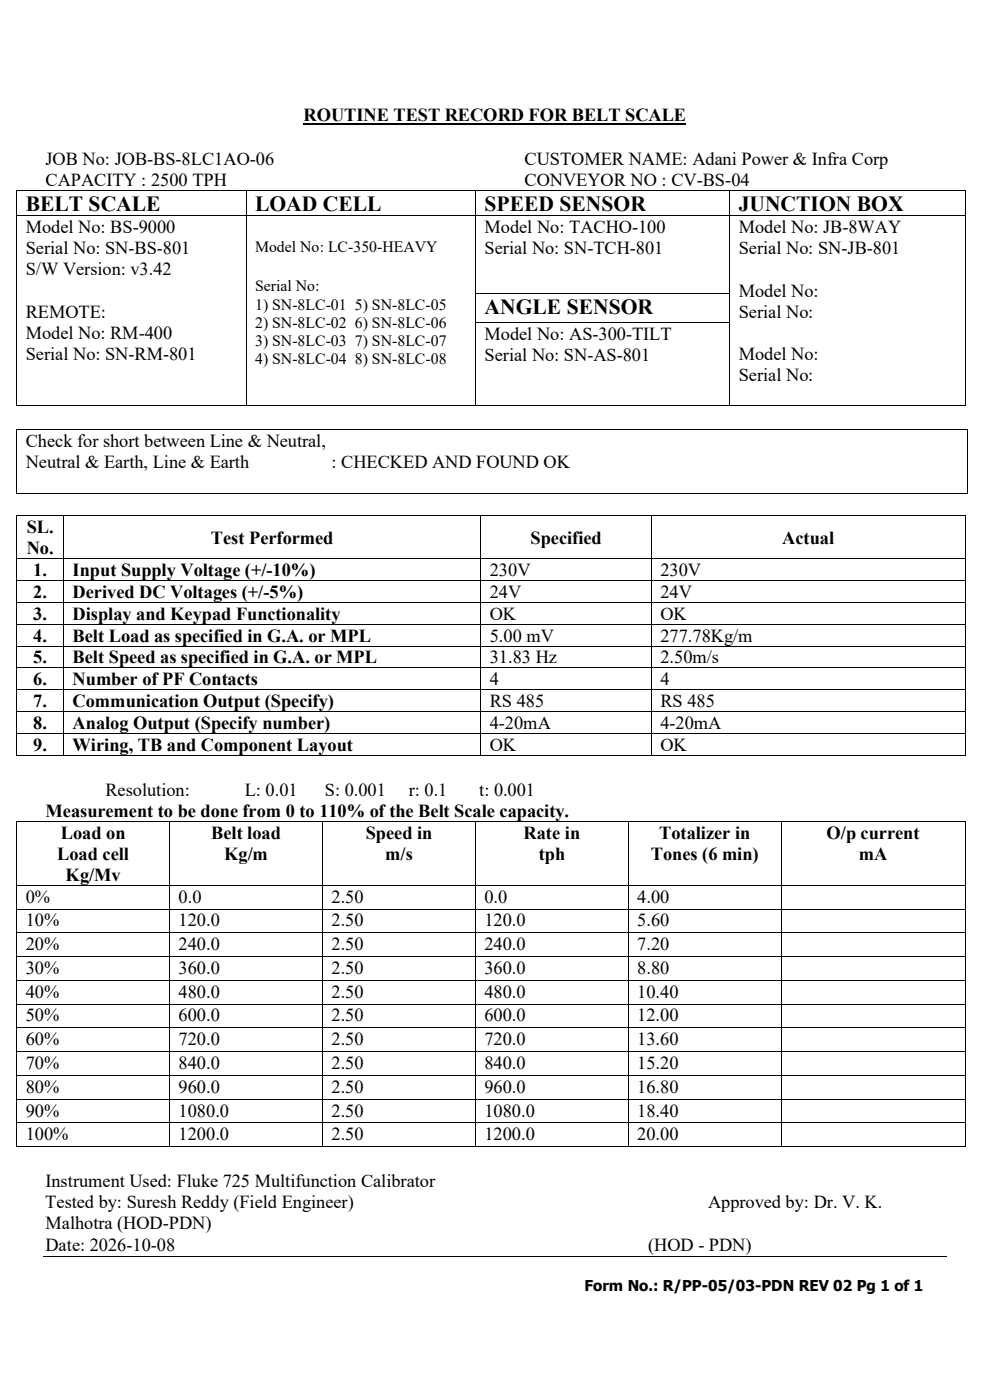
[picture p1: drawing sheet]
<svg xmlns="http://www.w3.org/2000/svg" width="210mm" height="297mm" viewBox="0 0 210 297" stroke-linecap="round" stroke-linejoin="round" font-family="sans-serif">
<defs><g id="words">
<g font-size="4.6">
<text x="5.5" y="44.8">BELT SCALE</text>
<text x="54.1" y="44.8">LOAD CELL</text>
<text x="102.8" y="44.8">SPEED SENSOR</text>
<text x="156.7" y="44.8">JUNCTION BOX</text>
<text x="102.8" y="66.6">ANGLE SENSOR</text>
</g>
<g font-size="3.9">
<text x="64.4" y="25.6">ROUTINE TEST RECORD FOR BELT SCALE</text>
<text x="9.7" y="35">JOB No: JOB-BS-8LC1AO-06</text>
<text x="111.3" y="35">CUSTOMER NAME: Adani Power &amp; Infra Corp</text>
<text x="9.7" y="39.4">CAPACITY : 2500 TPH</text>
<text x="111.3" y="39.4">CONVEYOR NO : CV-BS-04</text>
<text x="5.5" y="49.5">Model No: BS-9000</text>
<text x="5.5" y="54">Serial No: SN-BS-801</text>
<text x="102.8" y="49.5">Model No: TACHO-100</text>
<text x="102.8" y="54">Serial No: SN-TCH-801</text>
<text x="156.7" y="49.5">Model No: JB-8WAY</text>
<text x="156.7" y="54">Serial No: SN-JB-801</text>
<text x="5.5" y="58.4">S/W Version: v3.42</text>
<text x="156.7" y="62.9">Model No:</text>
<text x="5.5" y="67.4">REMOTE:</text>
<text x="5.5" y="71.8">Model No: RM-400</text>
<text x="156.7" y="67.4">Serial No:</text>
<text x="5.5" y="76.3">Serial No: SN-RM-801</text>
<text x="102.8" y="72.1">Model No: AS-300-TILT</text>
<text x="102.8" y="76.5">Serial No: SN-AS-801</text>
<text x="156.7" y="76.3">Model No:</text>
<text x="156.7" y="80.7">Serial No:</text>
<text x="5.5" y="94.8">Check for short between Line &amp; Neutral,</text>
<text x="5.5" y="99.3">Neutral &amp; Earth, Line &amp; Earth</text>
<text x="70.3" y="99.3">: CHECKED AND FOUND OK</text>
<text x="5.7" y="113.1">SL.</text>
<text x="5.7" y="117.6">No.</text>
<text x="44.8" y="115.3">Test Performed</text>
<text x="112.5" y="115.3">Specified</text>
<text x="165.9" y="115.3">Actual</text>
<text x="7.1" y="122.2">1.</text>
<text x="15.4" y="122.2">Input Supply Voltage (+/-10%)</text>
<text x="103.9" y="122.2">230V</text>
<text x="140.1" y="122.2">230V</text>
<text x="7.1" y="126.8">2.</text>
<text x="7.1" y="131.5">3.</text>
<text x="15.4" y="126.8">Derived DC Voltages (+/-5%)</text>
<text x="15.4" y="131.5">Display and Keypad Functionality</text>
<text x="103.9" y="126.8">24V</text>
<text x="103.9" y="131.5">OK</text>
<text x="140.1" y="126.8">24V</text>
<text x="140.1" y="131.5">OK</text>
<text x="7.1" y="136.1">4.</text>
<text x="15.4" y="136.1">Belt Load as specified in G.A. or MPL</text>
<text x="103.9" y="136.1">5.00 mV</text>
<text x="140.1" y="136.1">277.78Kg/m</text>
<text x="7.1" y="140.7">5.</text>
<text x="15.4" y="140.7">Belt Speed as specified in G.A. or MPL</text>
<text x="103.9" y="140.7">31.83 Hz</text>
<text x="140.1" y="140.7">2.50m/s</text>
<text x="7.1" y="145.4">6.</text>
<text x="15.4" y="145.4">Number of PF Contacts</text>
<text x="103.9" y="145.4">4</text>
<text x="140.1" y="145.4">4</text>
<text x="7.1" y="150">7.</text>
<text x="7.1" y="154.7">8.</text>
<text x="15.4" y="150">Communication Output (Specify)</text>
<text x="15.4" y="154.7">Analog Output (Specify number)</text>
<text x="103.9" y="150">RS 485</text>
<text x="103.9" y="154.7">4-20mA</text>
<text x="140.1" y="150">RS 485</text>
<text x="140.1" y="154.7">4-20mA</text>
<text x="7.1" y="159.3">9.</text>
<text x="15.4" y="159.3">Wiring, TB and Component Layout</text>
<text x="103.9" y="159.3">OK</text>
<text x="140.1" y="159.3">OK</text>
<text x="9.7" y="173.3">Measurement to be done from 0 to 110% of the Belt Scale capacity.</text>
<text x="22.4" y="168.8">Resolution:</text>
<text x="52" y="168.8">L: 0.01</text>
<text x="68.9" y="168.8">S: 0.001</text>
<text x="86.7" y="168.8">r: 0.1</text>
<text x="101.7" y="168.8">t: 0.001</text>
<text x="12.9" y="177.9">Load on</text>
<text x="44.8" y="177.9">Belt load</text>
<text x="77.6" y="177.9">Speed in</text>
<text x="111.1" y="177.9">Rate in</text>
<text x="139.9" y="177.9">Totalizer in</text>
<text x="175.3" y="177.9">O/p current</text>
<text x="12.1" y="182.4">Load cell</text>
<text x="47.5" y="182.4">Kg/m</text>
<text x="81.7" y="182.4">m/s</text>
<text x="114.3" y="182.4">tph</text>
<text x="138.1" y="182.4">Tones (6 min)</text>
<text x="182.2" y="182.4">mA</text>
<text x="5.5" y="191.5">0%</text>
<text x="13.9" y="186.8">Kg/Mv</text>
<text x="37.9" y="191.5">0.0</text>
<text x="70.3" y="191.5">2.50</text>
<text x="102.8" y="191.5">0.0</text>
<text x="135.2" y="191.5">4.00</text>
<text x="5.5" y="196.5">10%</text>
<text x="37.9" y="196.5">120.0</text>
<text x="70.3" y="196.5">2.50</text>
<text x="102.8" y="196.5">120.0</text>
<text x="135.2" y="196.5">5.60</text>
<text x="5.5" y="201.6">20%</text>
<text x="37.9" y="201.6">240.0</text>
<text x="70.3" y="201.6">2.50</text>
<text x="102.8" y="201.6">240.0</text>
<text x="135.2" y="201.6">7.20</text>
<text x="5.5" y="206.6">30%</text>
<text x="37.9" y="206.6">360.0</text>
<text x="70.3" y="206.6">2.50</text>
<text x="102.8" y="206.6">360.0</text>
<text x="135.2" y="206.6">8.80</text>
<text x="5.5" y="211.6">40%</text>
<text x="37.9" y="211.6">480.0</text>
<text x="70.3" y="211.6">2.50</text>
<text x="102.8" y="211.6">480.0</text>
<text x="135.2" y="211.6">10.40</text>
<text x="5.5" y="216.7">50%</text>
<text x="5.5" y="221.8">60%</text>
<text x="37.9" y="216.7">600.0</text>
<text x="37.9" y="221.8">720.0</text>
<text x="70.3" y="216.7">2.50</text>
<text x="70.3" y="221.8">2.50</text>
<text x="102.8" y="216.7">600.0</text>
<text x="102.8" y="221.8">720.0</text>
<text x="135.2" y="216.7">12.00</text>
<text x="135.2" y="221.8">13.60</text>
<text x="5.5" y="226.8">70%</text>
<text x="37.9" y="226.8">840.0</text>
<text x="70.3" y="226.8">2.50</text>
<text x="102.8" y="226.8">840.0</text>
<text x="135.2" y="226.8">15.20</text>
<text x="5.5" y="231.9">80%</text>
<text x="37.9" y="231.9">960.0</text>
<text x="70.3" y="231.9">2.50</text>
<text x="102.8" y="231.9">960.0</text>
<text x="135.2" y="231.9">16.80</text>
<text x="5.5" y="236.9">90%</text>
<text x="37.9" y="236.9">1080.0</text>
<text x="70.3" y="236.9">2.50</text>
<text x="102.8" y="236.9">1080.0</text>
<text x="135.2" y="236.9">18.40</text>
<text x="5.5" y="241.9">100%</text>
<text x="37.9" y="241.9">1200.0</text>
<text x="70.3" y="241.9">2.50</text>
<text x="102.8" y="241.9">1200.0</text>
<text x="135.2" y="241.9">20.00</text>
<text x="9.7" y="251.8">Instrument Used: Fluke 725 Multifunction Calibrator</text>
<text x="9.6" y="256.3">Tested by: Suresh Reddy (Field Engineer)</text>
<text x="150.2" y="256.3">Approved by: Dr. V. K.</text>
<text x="9.7" y="260.8">Malhotra (HOD-PDN)</text>
<text x="9.7" y="265.3">Date: 2026-10-08</text>
<text x="137.5" y="265.3">(HOD - PDN)</text>
</g>
<g font-size="3.3">
<text x="54.1" y="53.5">Model No: LC-350-HEAVY</text>
<text x="54.1" y="61.8">Serial No:</text>
<text x="54.1" y="65.7">1) SN-8LC-01 5) SN-8LC-05</text>
<text x="54.1" y="69.5">2) SN-8LC-02 6) SN-8LC-06</text>
<text x="54.1" y="73.4">3) SN-8LC-03 7) SN-8LC-07</text>
<text x="54.1" y="77.3">4) SN-8LC-04 8) SN-8LC-08</text>
</g>
<text font-size="3.2" x="124" y="274">Form No.: R/PP-05/03-PDN REV 02 Pg 1 of 1</text>
</g></defs>
<path d="M64.4 26.2h81.2" fill="none" stroke="#000" stroke-width=".38"/>
<g fill="#000">
<path d="M3.5 40.3h.1v.2h-.1z" fill-rule="evenodd"/>
<path d="M3.5 40.3h.1v.2h-.1z" fill-rule="evenodd"/>
<path d="M3.5 45.7h.1v.2h-.1z" fill-rule="evenodd"/>
<path d="M52.1 40.3h.2v.2h-.2z" fill-rule="evenodd"/>
<path d="M52.1 45.7h.2v.2h-.2z" fill-rule="evenodd"/>
<path d="M100.8 40.3h.2v.2h-.2z" fill-rule="evenodd"/>
<path d="M100.8 45.7h.2v.2h-.2z" fill-rule="evenodd"/>
<path d="M154.7 40.3h.2v.2h-.2z" fill-rule="evenodd"/>
<path d="M154.7 45.7h.2v.2h-.2z" fill-rule="evenodd"/>
<path d="M204.6 40.3h.2v.2h-.2z" fill-rule="evenodd"/>
<path d="M204.6 40.3h.2v.2h-.2z" fill-rule="evenodd"/>
<path d="M204.6 45.7h.2v.2h-.2z" fill-rule="evenodd"/>
<path d="M3.5 62.2h.1v.1h-.1z" fill-rule="evenodd"/>
<path d="M3.5 68.2h.1v.2h-.1z" fill-rule="evenodd"/>
<path d="M52.1 62.2h.2v.1h-.2z" fill-rule="evenodd"/>
<path d="M52.1 68.2h.2v.2h-.2z" fill-rule="evenodd"/>
<path d="M100.8 62.2h.2v.1h-.2z" fill-rule="evenodd"/>
<path d="M100.8 68.2h.2v.2h-.2z" fill-rule="evenodd"/>
<path d="M154.7 62.2h.2v.1h-.2z" fill-rule="evenodd"/>
<path d="M154.7 68.2h.2v.2h-.2z" fill-rule="evenodd"/>
<path d="M204.6 62.2h.2v.1h-.2z" fill-rule="evenodd"/>
<path d="M204.6 68.2h.2v.2h-.2z" fill-rule="evenodd"/>
<path d="M3.5 86h.1v.2h-.1z" fill-rule="evenodd"/>
<path d="M3.5 86h.1v.2h-.1z" fill-rule="evenodd"/>
<path d="M3.5 91.1h.1v.1h-.1z" fill-rule="evenodd"/>
<path d="M3.5 91.1h.1v.1h-.1z" fill-rule="evenodd"/>
<path d="M52.1 86h.2v.2h-.2z" fill-rule="evenodd"/>
<path d="M100.8 86h.2v.2h-.2z" fill-rule="evenodd"/>
<path d="M154.7 86h.2v.2h-.2z" fill-rule="evenodd"/>
<path d="M204.6 86h.2v.2h-.2z" fill-rule="evenodd"/>
<path d="M204.6 86h.2v.2h-.2z" fill-rule="evenodd"/>
<path d="M205.1 91.1h.1v.1h-.1z" fill-rule="evenodd"/>
<path d="M205.1 91.1h.1v.1h-.1z" fill-rule="evenodd"/>
<path d="M3.5 104.7h.1v.2h-.1z" fill-rule="evenodd"/>
<path d="M3.5 104.7h.1v.2h-.1z" fill-rule="evenodd"/>
<path d="M3.5 109.3h.1v.2h-.1z" fill-rule="evenodd"/>
<path d="M3.5 109.3h.1v.2h-.1z" fill-rule="evenodd"/>
<path d="M3.5 118.4h.1v.2h-.1z" fill-rule="evenodd"/>
<path d="M13.4 109.3h.2v.2h-.2z" fill-rule="evenodd"/>
<path d="M13.4 118.4h.2v.2h-.2z" fill-rule="evenodd"/>
<path d="M101.9 109.3h.2v.2h-.2z" fill-rule="evenodd"/>
<path d="M101.9 118.4h.2v.2h-.2z" fill-rule="evenodd"/>
<path d="M138.1 109.3h.2v.2h-.2z" fill-rule="evenodd"/>
<path d="M138.1 118.4h.2v.2h-.2z" fill-rule="evenodd"/>
<path d="M204.6 109.3h.2v.2h-.2z" fill-rule="evenodd"/>
<path d="M204.6 109.3h.2v.2h-.2z" fill-rule="evenodd"/>
<path d="M204.6 118.4h.2v.2h-.2z" fill-rule="evenodd"/>
<path d="M205.1 104.7h.1v.2h-.1z" fill-rule="evenodd"/>
<path d="M205.1 104.7h.1v.2h-.1z" fill-rule="evenodd"/>
<path d="M3.5 123.1h.1v.1h-.1z" fill-rule="evenodd"/>
<path d="M3.5 127.7h.1v.2h-.1z" fill-rule="evenodd"/>
<path d="M3.5 132.4h.1v.1h-.1z" fill-rule="evenodd"/>
<path d="M3.5 137h.1v.1h-.1z" fill-rule="evenodd"/>
<path d="M13.4 123.1h.2v.1h-.2z" fill-rule="evenodd"/>
<path d="M13.4 127.7h.2v.2h-.2z" fill-rule="evenodd"/>
<path d="M13.4 132.4h.2v.1h-.2z" fill-rule="evenodd"/>
<path d="M13.4 137h.2v.1h-.2z" fill-rule="evenodd"/>
<path d="M101.9 123.1h.2v.1h-.2z" fill-rule="evenodd"/>
<path d="M101.9 127.7h.2v.2h-.2z" fill-rule="evenodd"/>
<path d="M101.9 132.4h.2v.1h-.2z" fill-rule="evenodd"/>
<path d="M101.9 137h.2v.1h-.2z" fill-rule="evenodd"/>
<path d="M138.1 123.1h.2v.1h-.2z" fill-rule="evenodd"/>
<path d="M138.1 127.7h.2v.2h-.2z" fill-rule="evenodd"/>
<path d="M138.1 132.4h.2v.1h-.2z" fill-rule="evenodd"/>
<path d="M138.1 137h.2v.1h-.2z" fill-rule="evenodd"/>
<path d="M204.6 123.1h.2v.1h-.2z" fill-rule="evenodd"/>
<path d="M204.6 127.7h.2v.2h-.2z" fill-rule="evenodd"/>
<path d="M204.6 132.4h.2v.1h-.2z" fill-rule="evenodd"/>
<path d="M204.6 137h.2v.1h-.2z" fill-rule="evenodd"/>
<path d="M3.5 141.6h.1v.2h-.1z" fill-rule="evenodd"/>
<path d="M3.5 146.2h.1v.2h-.1z" fill-rule="evenodd"/>
<path d="M3.5 150.9h.1v.2h-.1z" fill-rule="evenodd"/>
<path d="M3.5 155.6h.1v.1h-.1z" fill-rule="evenodd"/>
<path d="M13.4 141.6h.2v.2h-.2z" fill-rule="evenodd"/>
<path d="M13.4 146.2h.2v.2h-.2z" fill-rule="evenodd"/>
<path d="M13.4 150.9h.2v.2h-.2z" fill-rule="evenodd"/>
<path d="M13.4 155.6h.2v.1h-.2z" fill-rule="evenodd"/>
<path d="M101.9 141.6h.2v.2h-.2z" fill-rule="evenodd"/>
<path d="M101.9 146.2h.2v.2h-.2z" fill-rule="evenodd"/>
<path d="M101.9 150.9h.2v.2h-.2z" fill-rule="evenodd"/>
<path d="M101.9 155.6h.2v.1h-.2z" fill-rule="evenodd"/>
<path d="M138.1 141.6h.2v.2h-.2z" fill-rule="evenodd"/>
<path d="M138.1 146.2h.2v.2h-.2z" fill-rule="evenodd"/>
<path d="M138.1 150.9h.2v.2h-.2z" fill-rule="evenodd"/>
<path d="M138.1 155.6h.2v.1h-.2z" fill-rule="evenodd"/>
<path d="M204.6 141.6h.2v.2h-.2z" fill-rule="evenodd"/>
<path d="M204.6 146.2h.2v.2h-.2z" fill-rule="evenodd"/>
<path d="M204.6 150.9h.2v.2h-.2z" fill-rule="evenodd"/>
<path d="M204.6 155.6h.2v.1h-.2z" fill-rule="evenodd"/>
<path d="M3.5 160.2h.1v.1h-.1z" fill-rule="evenodd"/>
<path d="M3.5 160.2h.1v.1h-.1z" fill-rule="evenodd"/>
<path d="M3.5 174.1h.1v.2h-.1z" fill-rule="evenodd"/>
<path d="M3.5 174.1h.1v.2h-.1z" fill-rule="evenodd"/>
<path d="M13.4 160.2h.2v.1h-.2z" fill-rule="evenodd"/>
<path d="M35.9 174.1h.2v.2h-.2z" fill-rule="evenodd"/>
<path d="M68.3 174.1h.2v.2h-.2z" fill-rule="evenodd"/>
<path d="M100.8 174.1h.1v.2h-.1z" fill-rule="evenodd"/>
<path d="M101.9 160.2h.2v.1h-.2z" fill-rule="evenodd"/>
<path d="M133.2 174.1h.2v.2h-.2z" fill-rule="evenodd"/>
<path d="M138.1 160.2h.2v.1h-.2z" fill-rule="evenodd"/>
<path d="M165.6 174.1h.2v.2h-.2z" fill-rule="evenodd"/>
<path d="M204.6 160.2h.2v.1h-.2z" fill-rule="evenodd"/>
<path d="M204.6 160.2h.2v.1h-.2z" fill-rule="evenodd"/>
<path d="M204.6 174.1h.2v.2h-.2z" fill-rule="evenodd"/>
<path d="M204.6 174.1h.2v.2h-.2z" fill-rule="evenodd"/>
<path d="M3.5 187.7h.1v.2h-.1z" fill-rule="evenodd"/>
<path d="M3.5 192.8h.1v.1h-.1z" fill-rule="evenodd"/>
<path d="M3.5 197.8h.1v.2h-.1z" fill-rule="evenodd"/>
<path d="M35.9 187.7h.2v.2h-.2z" fill-rule="evenodd"/>
<path d="M35.9 192.8h.2v.1h-.2z" fill-rule="evenodd"/>
<path d="M35.9 197.8h.2v.2h-.2z" fill-rule="evenodd"/>
<path d="M68.3 187.7h.2v.2h-.2z" fill-rule="evenodd"/>
<path d="M68.3 192.8h.2v.1h-.2z" fill-rule="evenodd"/>
<path d="M68.3 197.8h.2v.2h-.2z" fill-rule="evenodd"/>
<path d="M100.8 187.7h.1v.2h-.1z" fill-rule="evenodd"/>
<path d="M100.8 192.8h.1v.1h-.1z" fill-rule="evenodd"/>
<path d="M100.8 197.8h.1v.2h-.1z" fill-rule="evenodd"/>
<path d="M133.2 187.7h.2v.2h-.2z" fill-rule="evenodd"/>
<path d="M133.2 192.8h.2v.1h-.2z" fill-rule="evenodd"/>
<path d="M133.2 197.8h.2v.2h-.2z" fill-rule="evenodd"/>
<path d="M165.6 187.7h.2v.2h-.2z" fill-rule="evenodd"/>
<path d="M165.6 192.8h.2v.1h-.2z" fill-rule="evenodd"/>
<path d="M165.6 197.8h.2v.2h-.2z" fill-rule="evenodd"/>
<path d="M204.6 187.7h.2v.2h-.2z" fill-rule="evenodd"/>
<path d="M204.6 192.8h.2v.1h-.2z" fill-rule="evenodd"/>
<path d="M204.6 197.8h.2v.2h-.2z" fill-rule="evenodd"/>
<path d="M3.5 202.8h.1v.2h-.1z" fill-rule="evenodd"/>
<path d="M3.5 207.9h.1v.2h-.1z" fill-rule="evenodd"/>
<path d="M3.5 212.9h.1v.2h-.1z" fill-rule="evenodd"/>
<path d="M3.5 218h.1v.1h-.1z" fill-rule="evenodd"/>
<path d="M35.9 202.8h.2v.2h-.2z" fill-rule="evenodd"/>
<path d="M35.9 207.9h.2v.2h-.2z" fill-rule="evenodd"/>
<path d="M35.9 212.9h.2v.2h-.2z" fill-rule="evenodd"/>
<path d="M35.9 218h.2v.1h-.2z" fill-rule="evenodd"/>
<path d="M68.3 202.8h.2v.2h-.2z" fill-rule="evenodd"/>
<path d="M68.3 207.9h.2v.2h-.2z" fill-rule="evenodd"/>
<path d="M68.3 212.9h.2v.2h-.2z" fill-rule="evenodd"/>
<path d="M68.3 218h.2v.1h-.2z" fill-rule="evenodd"/>
<path d="M100.8 202.8h.1v.2h-.1z" fill-rule="evenodd"/>
<path d="M100.8 207.9h.1v.2h-.1z" fill-rule="evenodd"/>
<path d="M100.8 212.9h.1v.2h-.1z" fill-rule="evenodd"/>
<path d="M100.8 218h.1v.1h-.1z" fill-rule="evenodd"/>
<path d="M133.2 202.8h.2v.2h-.2z" fill-rule="evenodd"/>
<path d="M133.2 207.9h.2v.2h-.2z" fill-rule="evenodd"/>
<path d="M133.2 212.9h.2v.2h-.2z" fill-rule="evenodd"/>
<path d="M133.2 218h.2v.1h-.2z" fill-rule="evenodd"/>
<path d="M165.6 202.8h.2v.2h-.2z" fill-rule="evenodd"/>
<path d="M165.6 207.9h.2v.2h-.2z" fill-rule="evenodd"/>
<path d="M165.6 212.9h.2v.2h-.2z" fill-rule="evenodd"/>
<path d="M165.6 218h.2v.1h-.2z" fill-rule="evenodd"/>
<path d="M204.6 202.8h.2v.2h-.2z" fill-rule="evenodd"/>
<path d="M204.6 207.9h.2v.2h-.2z" fill-rule="evenodd"/>
<path d="M204.6 212.9h.2v.2h-.2z" fill-rule="evenodd"/>
<path d="M204.6 218h.2v.1h-.2z" fill-rule="evenodd"/>
<path d="M3.5 223h.1v.2h-.1z" fill-rule="evenodd"/>
<path d="M3.5 228.1h.1v.2h-.1z" fill-rule="evenodd"/>
<path d="M3.5 233.1h.1v.2h-.1z" fill-rule="evenodd"/>
<path d="M3.5 238.2h.1v.1h-.1z" fill-rule="evenodd"/>
<path d="M35.9 223h.2v.2h-.2z" fill-rule="evenodd"/>
<path d="M35.9 228.1h.2v.2h-.2z" fill-rule="evenodd"/>
<path d="M35.9 233.1h.2v.2h-.2z" fill-rule="evenodd"/>
<path d="M35.9 238.2h.2v.1h-.2z" fill-rule="evenodd"/>
<path d="M68.3 223h.2v.2h-.2z" fill-rule="evenodd"/>
<path d="M68.3 228.1h.2v.2h-.2z" fill-rule="evenodd"/>
<path d="M68.3 233.1h.2v.2h-.2z" fill-rule="evenodd"/>
<path d="M68.3 238.2h.2v.1h-.2z" fill-rule="evenodd"/>
<path d="M100.8 223h.1v.2h-.1z" fill-rule="evenodd"/>
<path d="M100.8 228.1h.1v.2h-.1z" fill-rule="evenodd"/>
<path d="M100.8 233.1h.1v.2h-.1z" fill-rule="evenodd"/>
<path d="M100.8 238.2h.1v.1h-.1z" fill-rule="evenodd"/>
<path d="M133.2 223h.2v.2h-.2z" fill-rule="evenodd"/>
<path d="M133.2 228.1h.2v.2h-.2z" fill-rule="evenodd"/>
<path d="M133.2 233.1h.2v.2h-.2z" fill-rule="evenodd"/>
<path d="M133.2 238.2h.2v.1h-.2z" fill-rule="evenodd"/>
<path d="M165.6 223h.2v.2h-.2z" fill-rule="evenodd"/>
<path d="M165.6 228.1h.2v.2h-.2z" fill-rule="evenodd"/>
<path d="M165.6 233.1h.2v.2h-.2z" fill-rule="evenodd"/>
<path d="M165.6 238.2h.2v.1h-.2z" fill-rule="evenodd"/>
<path d="M204.6 223h.2v.2h-.2z" fill-rule="evenodd"/>
<path d="M204.6 228.1h.2v.2h-.2z" fill-rule="evenodd"/>
<path d="M204.6 233.1h.2v.2h-.2z" fill-rule="evenodd"/>
<path d="M204.6 238.2h.2v.1h-.2z" fill-rule="evenodd"/>
<path d="M3.5 243.2h.1v.2h-.1z" fill-rule="evenodd"/>
<path d="M3.5 243.2h.1v.2h-.1z" fill-rule="evenodd"/>
<path d="M35.9 243.2h.2v.2h-.2z" fill-rule="evenodd"/>
<path d="M68.3 243.2h.2v.2h-.2z" fill-rule="evenodd"/>
<path d="M100.8 243.2h.1v.2h-.1z" fill-rule="evenodd"/>
<path d="M133.2 243.2h.2v.2h-.2z" fill-rule="evenodd"/>
<path d="M165.6 243.2h.2v.2h-.2z" fill-rule="evenodd"/>
<path d="M204.6 243.2h.2v.2h-.2z" fill-rule="evenodd"/>
<path d="M204.6 243.2h.2v.2h-.2z" fill-rule="evenodd"/>
</g>
<g fill="none" stroke="#000" stroke-width=".21">
<path d="M3.6 40.5v5.2M3.6 45.9v16.3M3.6 40.4h48.5M3.6 45.8h48.5M52.2 40.5v5.2M52.2 45.9v16.3M52.3 40.4h48.5M52.3 45.8h48.5M100.9 40.5v5.2M100.9 45.9v16.3M101 40.4h53.7M101 45.8h53.7"/>
<path d="M154.8 40.5v5.2M154.8 45.9v16.3M154.9 40.4h49.7M154.9 45.8h49.7M204.7 40.5v5.2M204.7 45.9v16.3M3.6 62.3v5.9M3.6 68.4v17.6M52.2 62.3v5.9M52.2 68.4v17.6M100.9 62.3v5.9M100.9 68.4v17.6"/>
<path d="M101 62.2h53.7M101 68.3h53.7M154.8 62.3v5.9M154.8 68.4v17.6M204.7 62.3v5.9M204.7 68.4v17.6M3.6 91.2v13.5M3.6 86.1h48.5M3.6 91.2h201.5M52.3 86.1h48.5M101 86.1h53.7M154.9 86.1h49.7"/>
<path d="M205.1 91.2v13.5M3.6 109.5v8.9M3.6 118.6v4.5M3.6 104.8h201.5M3.6 109.4h9.8M3.6 118.5h9.8M13.5 109.5v8.9M13.5 118.6v4.5M13.6 109.4h88.3M13.6 118.5h88.3M102 109.5v8.9M102 118.6v4.5"/>
<path d="M102.1 109.4h36M102.1 118.5h36M138.2 109.5v8.9M138.2 118.6v4.5M138.3 109.4h66.3M138.3 118.5h66.3M204.7 109.5v8.9M204.7 118.6v4.5M3.6 123.2v4.5M3.6 127.9v4.5M3.6 132.5v4.5M3.6 137.1v4.5"/>
<path d="M3.6 123.2h9.8M3.6 127.8h9.8M3.6 132.4h9.8M3.6 137.1h9.8M13.5 123.2v4.5M13.5 127.9v4.5M13.5 132.5v4.5M13.5 137.1v4.5M13.6 123.2h88.3M13.6 127.8h88.3M13.6 132.4h88.3M13.6 137.1h88.3"/>
<path d="M102 123.2v4.5M102 127.9v4.5M102 132.5v4.5M102 137.1v4.5M102.1 123.2h36M102.1 127.8h36M102.1 132.4h36M102.1 137.1h36M138.2 123.2v4.5M138.2 127.9v4.5M138.2 132.5v4.5M138.2 137.1v4.5"/>
<path d="M138.3 123.2h66.3M138.3 127.8h66.3M138.3 132.4h66.3M138.3 137.1h66.3M204.7 123.2v4.5M204.7 127.9v4.5M204.7 132.5v4.5M204.7 137.1v4.5M3.6 141.8v4.4M3.6 146.4v4.5M3.6 151.1v4.5M3.6 155.7v4.5"/>
<path d="M3.6 141.7h9.8M3.6 146.3h9.8M3.6 151h9.8M3.6 155.6h9.8M13.5 141.8v4.4M13.5 146.4v4.5M13.5 151.1v4.5M13.5 155.7v4.5M13.6 141.7h88.3M13.6 146.3h88.3M13.6 151h88.3M13.6 155.6h88.3"/>
<path d="M102 141.8v4.4M102 146.4v4.5M102 151.1v4.5M102 155.7v4.5M102.1 141.7h36M102.1 146.3h36M102.1 151h36M102.1 155.6h36M138.2 141.8v4.4M138.2 146.4v4.5M138.2 151.1v4.5M138.2 155.7v4.5"/>
<path d="M138.3 141.7h66.3M138.3 146.3h66.3M138.3 151h66.3M138.3 155.6h66.3M204.7 141.8v4.4M204.7 146.4v4.5M204.7 151.1v4.5M204.7 155.7v4.5M3.6 174.3v13.4M3.6 160.3h9.8M3.6 174.2h32.3M13.6 160.3h88.3"/>
<path d="M36 174.3v13.4M36.1 174.2h32.2M68.4 174.3v13.4M68.5 174.2h32.3M100.9 174.3v13.4M100.9 174.2h32.3M102.1 160.3h36M133.3 174.3v13.4M133.4 174.2h32.2M138.3 160.3h66.3M165.7 174.3v13.4M165.8 174.2h38.8"/>
<path d="M204.7 174.3v13.4M3.6 187.9v4.9M3.6 192.9v4.9M3.6 198v4.8M3.6 187.8h32.3M3.6 192.9h32.3M3.6 197.9h32.3M36 187.9v4.9M36 192.9v4.9M36 198v4.8M36.1 187.8h32.2M36.1 192.9h32.2"/>
<path d="M36.1 197.9h32.2M68.4 187.9v4.9M68.4 192.9v4.9M68.4 198v4.8M68.5 187.8h32.3M68.5 192.9h32.3M68.5 197.9h32.3M100.9 187.9v4.9M100.9 192.9v4.9M100.9 198v4.8M100.9 187.8h32.3M100.9 192.9h32.3"/>
<path d="M100.9 197.9h32.3M133.3 187.9v4.9M133.3 192.9v4.9M133.3 198v4.8M133.4 187.8h32.2M133.4 192.9h32.2M133.4 197.9h32.2M165.7 187.9v4.9M165.7 192.9v4.9M165.7 198v4.8M165.8 187.8h38.8M165.8 192.9h38.8"/>
<path d="M165.8 197.9h38.8M204.7 187.9v4.9M204.7 192.9v4.9M204.7 198v4.8M3.6 203v4.9M3.6 208.1v4.8M3.6 213.1v4.9M3.6 218.1v4.9M3.6 202.9h32.3M3.6 208h32.3M3.6 213h32.3M3.6 218.1h32.3"/>
<path d="M36 203v4.9M36 208.1v4.8M36 213.1v4.9M36 218.1v4.9M36.1 202.9h32.2M36.1 208h32.2M36.1 213h32.2M36.1 218.1h32.2M68.4 203v4.9M68.4 208.1v4.8M68.4 213.1v4.9M68.4 218.1v4.9"/>
<path d="M68.5 202.9h32.3M68.5 208h32.3M68.5 213h32.3M68.5 218.1h32.3M100.9 203v4.9M100.9 208.1v4.8M100.9 213.1v4.9M100.9 218.1v4.9M100.9 202.9h32.3M100.9 208h32.3M100.9 213h32.3M100.9 218.1h32.3"/>
<path d="M133.3 203v4.9M133.3 208.1v4.8M133.3 213.1v4.9M133.3 218.1v4.9M133.4 202.9h32.2M133.4 208h32.2M133.4 213h32.2M133.4 218.1h32.2M165.7 203v4.9M165.7 208.1v4.8M165.7 213.1v4.9M165.7 218.1v4.9"/>
<path d="M165.8 202.9h38.8M165.8 208h38.8M165.8 213h38.8M165.8 218.1h38.8M204.7 203v4.9M204.7 208.1v4.8M204.7 213.1v4.9M204.7 218.1v4.9M3.6 223.2v4.9M3.6 228.3v4.8M3.6 233.3v4.9M3.6 238.3v4.9"/>
<path d="M3.6 223.1h32.3M3.6 228.2h32.3M3.6 233.2h32.3M3.6 238.2h32.3M36 223.2v4.9M36 228.3v4.8M36 233.3v4.9M36 238.3v4.9M36.1 223.1h32.2M36.1 228.2h32.2M36.1 233.2h32.2M36.1 238.2h32.2"/>
<path d="M68.4 223.2v4.9M68.4 228.3v4.8M68.4 233.3v4.9M68.4 238.3v4.9M68.5 223.1h32.3M68.5 228.2h32.3M68.5 233.2h32.3M68.5 238.2h32.3M100.9 223.2v4.9M100.9 228.3v4.8M100.9 233.3v4.9M100.9 238.3v4.9"/>
<path d="M100.9 223.1h32.3M100.9 228.2h32.3M100.9 233.2h32.3M100.9 238.2h32.3M133.3 223.2v4.9M133.3 228.3v4.8M133.3 233.3v4.9M133.3 238.3v4.9M133.4 223.1h32.2M133.4 228.2h32.2M133.4 233.2h32.2M133.4 238.2h32.2"/>
<path d="M165.7 223.2v4.9M165.7 228.3v4.8M165.7 233.3v4.9M165.7 238.3v4.9M165.8 223.1h38.8M165.8 228.2h38.8M165.8 233.2h38.8M165.8 238.2h38.8M204.7 223.2v4.9M204.7 228.3v4.8M204.7 233.3v4.9M204.7 238.3v4.9"/>
<path d="M3.6 243.3h32.3M36.1 243.3h32.2M68.5 243.3h32.3M100.9 243.3h32.3M133.4 243.3h32.2M165.8 243.3h38.8M9.1 266.6h191.8"/>
</g>
<use href="#words"/>
</svg>
